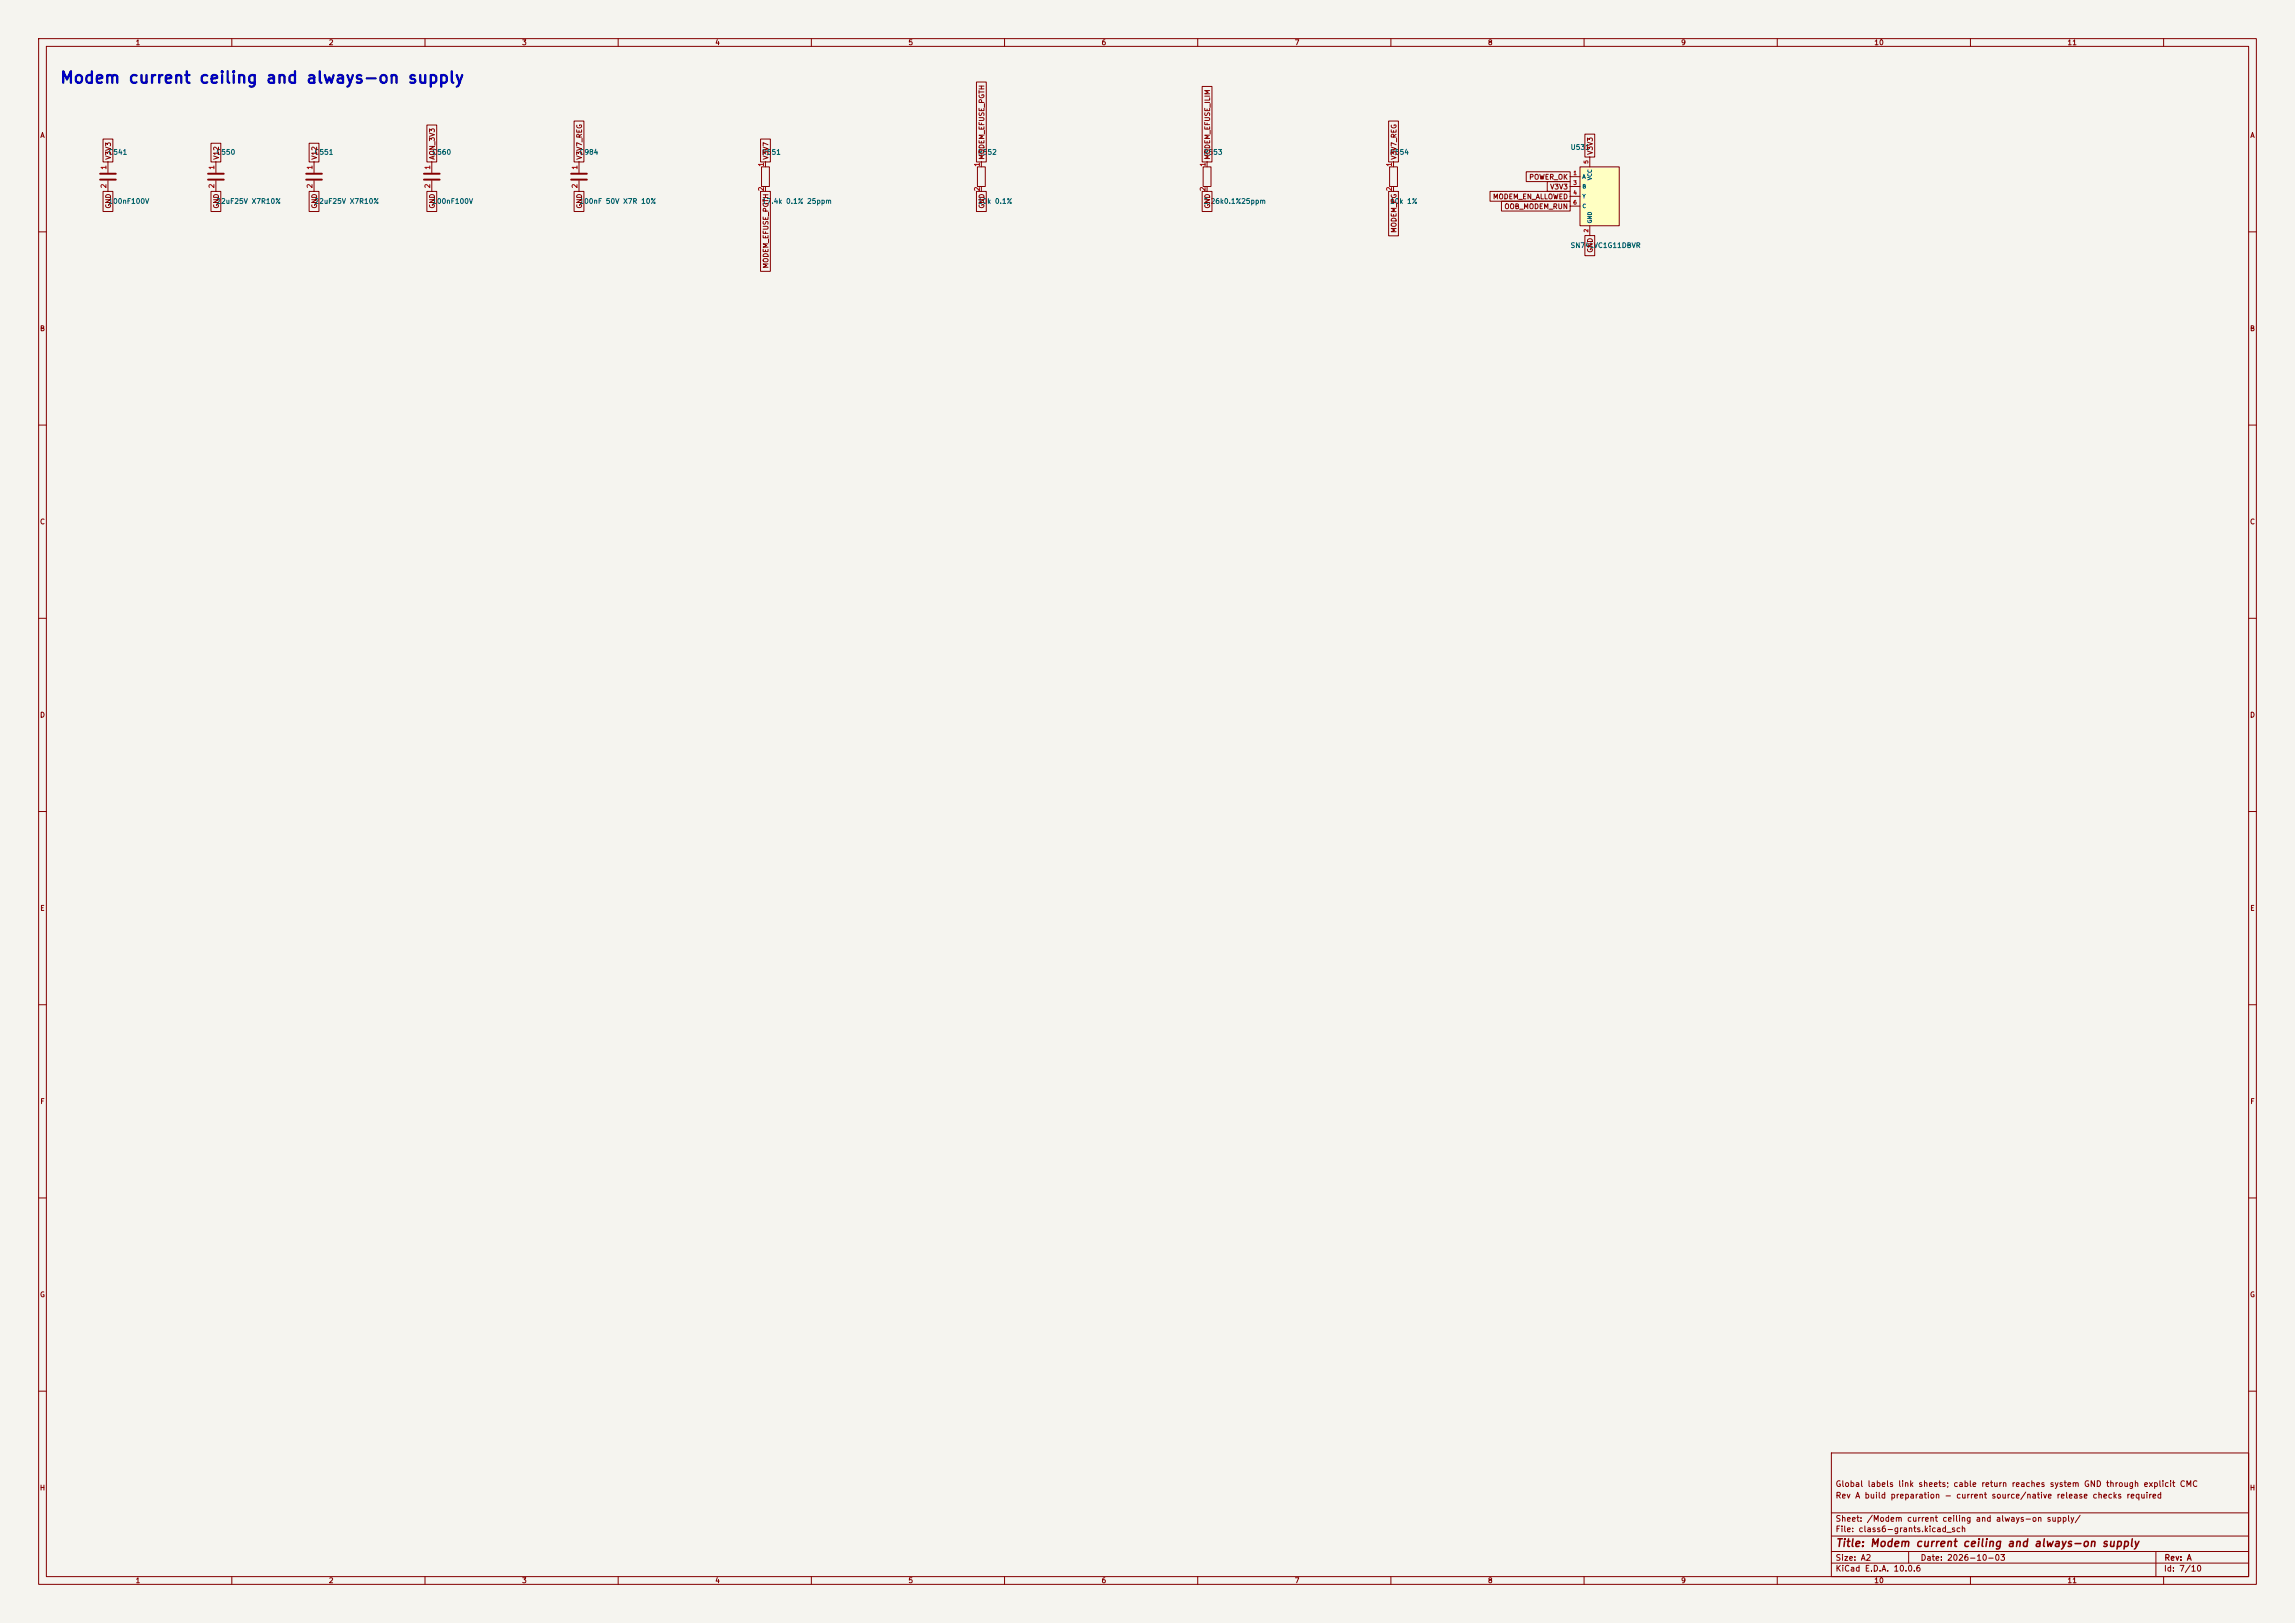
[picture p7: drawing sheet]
<svg xmlns="http://www.w3.org/2000/svg" width="594mm" height="420mm" viewBox="0 0 594 420" stroke-linecap="round" stroke-linejoin="round" font-family="sans-serif">
<defs><g id="words">
<text font-size="3" fill="#0000c2" x="15.3" y="22.3">Modem current ceiling and always-on supply</text>
<text font-size="2" fill="#840000" x="475" y="400.8">Title: Modem current ceiling and always-on supply</text>
<g font-size="1.5" fill="#840000">
<text x="475" y="388.1">Rev A build preparation - current source/native release checks required</text>
<text x="475" y="385.1">Global labels link sheets; cable return reaches system GND through explicit CMC</text>
<text x="475" y="394.1">Sheet: /Modem current ceiling and always-on supply/</text>
<text x="475" y="396.8">File: class6-grants.kicad_sch</text>
<text x="475" y="407">KiCad E.D.A. 10.0.6</text>
<text x="475" y="404.2">Size: A2</text>
<text x="497" y="404.2">Date: 2026-10-03</text>
<text x="560" y="407">Id: 7/10</text>
<text x="560.1" y="404.2">Rev: A</text>
</g>
<g font-size="1.3" fill="#840000">
<text x="35" y="12">1</text>
<text x="85" y="12">2</text>
<text x="135" y="12">3</text>
<text x="185" y="12">4</text>
<text x="235" y="12">5</text>
<text x="285" y="12">6</text>
<text x="335" y="12">7</text>
<text x="385" y="12">8</text>
<text x="435" y="12">9</text>
<text x="485" y="12">10</text>
<text x="535" y="12">11</text>
<text x="10.3" y="36">A</text>
<text x="582.3" y="36">A</text>
<text x="29" y="41.5" transform="rotate(-90 29 41.5)">V3V3</text>
<text x="56.9" y="41.5" transform="rotate(-90 56.9 41.5)">V12</text>
<text x="82.3" y="41.5" transform="rotate(-90 82.3 41.5)">V12</text>
<text x="112.8" y="41.5" transform="rotate(-90 112.8 41.5)">AON_3V3</text>
<text x="150.9" y="41.5" transform="rotate(-90 150.9 41.5)">V3V7_REG</text>
<text x="199.2" y="41.5" transform="rotate(-90 199.2 41.5)">V3V7</text>
<text x="255.1" y="41.5" transform="rotate(-90 255.1 41.5)">MODEM_EFUSE_PGTH</text>
<text x="313.5" y="41.5" transform="rotate(-90 313.5 41.5)">MODEM_EFUSE_ILIM</text>
<text x="361.7" y="41.5" transform="rotate(-90 361.7 41.5)">V3V7_REG</text>
<text x="412.5" y="40.2" transform="rotate(-90 412.5 40.2)">V3V3</text>
<text x="395.7" y="46.8">POWER_OK</text>
<text x="386.3" y="51.9">MODEM_EN_ALLOWED</text>
<text x="401.1" y="49.3">V3V3</text>
<text x="29" y="54.1" transform="rotate(-90 29 54.1)">GND</text>
<text x="56.9" y="54.1" transform="rotate(-90 56.9 54.1)">GND</text>
<text x="82.3" y="54.1" transform="rotate(-90 82.3 54.1)">GND</text>
<text x="112.8" y="54.1" transform="rotate(-90 112.8 54.1)">GND</text>
<text x="150.9" y="54.1" transform="rotate(-90 150.9 54.1)">GND</text>
<text x="255.1" y="54.1" transform="rotate(-90 255.1 54.1)">GND</text>
<text x="313.5" y="54.1" transform="rotate(-90 313.5 54.1)">GND</text>
<text x="389.2" y="54.4">OOB_MODEM_RUN</text>
<text x="361.7" y="60.4" transform="rotate(-90 361.7 60.4)">MODEM_PG</text>
<text x="412.5" y="65.5" transform="rotate(-90 412.5 65.5)">GND</text>
<text x="199.2" y="69.6" transform="rotate(-90 199.2 69.6)">MODEM_EFUSE_PGTH</text>
<text x="10.2" y="86">B</text>
<text x="582.2" y="86">B</text>
<text x="10.2" y="136">C</text>
<text x="582.2" y="136">C</text>
<text x="10.2" y="186">D</text>
<text x="582.2" y="186">D</text>
<text x="10.3" y="236">E</text>
<text x="582.3" y="236">E</text>
<text x="10.3" y="286">F</text>
<text x="582.3" y="286">F</text>
<text x="10.2" y="336">G</text>
<text x="582.2" y="336">G</text>
<text x="10.2" y="386">H</text>
<text x="582.2" y="386">H</text>
<text x="35" y="410">1</text>
<text x="85" y="410">2</text>
<text x="135" y="410">3</text>
<text x="185" y="410">4</text>
<text x="235" y="410">5</text>
<text x="285" y="410">6</text>
<text x="335" y="410">7</text>
<text x="385" y="410">8</text>
<text x="435" y="410">9</text>
<text x="485" y="410">10</text>
<text x="535" y="410">11</text>
</g>
<g font-size="1.3" fill="#006464">
<text x="27.9" y="40.3">C541</text>
<text x="55.9" y="40.3">C550</text>
<text x="81.3" y="40.3">C551</text>
<text x="111.7" y="40.3">C560</text>
<text x="149.8" y="40.3">C984</text>
<text x="197.1" y="40.3">R551</text>
<text x="253" y="40.3">R552</text>
<text x="311.4" y="40.3">R553</text>
<text x="359.6" y="40.3">R554</text>
<text x="406.4" y="39.1">U531</text>
<text x="27.9" y="53">100nF100V</text>
<text x="55.9" y="53">22uF25V X7R10%</text>
<text x="81.3" y="53">22uF25V X7R10%</text>
<text x="111.7" y="53">100nF100V</text>
<text x="149.8" y="53">100nF 50V X7R 10%</text>
<text x="197.1" y="53">17.4k 0.1% 25ppm</text>
<text x="253" y="53">10k 0.1%</text>
<text x="311.4" y="53">2.26k0.1%25ppm</text>
<text x="359.6" y="53">10k 1%</text>
<text x="406.4" y="64.5">SN74LVC1G11DBVR</text>
</g>
<g font-size="1.3" fill="#a90000">
<text x="27.8" y="44" transform="rotate(-90 27.8 44)">1</text>
<text x="55.7" y="44" transform="rotate(-90 55.7 44)">1</text>
<text x="81.1" y="44" transform="rotate(-90 81.1 44)">1</text>
<text x="111.6" y="44" transform="rotate(-90 111.6 44)">1</text>
<text x="149.7" y="44" transform="rotate(-90 149.7 44)">1</text>
<text x="198" y="43.3" transform="rotate(-90 198 43.3)">1</text>
<text x="253.9" y="43.3" transform="rotate(-90 253.9 43.3)">1</text>
<text x="312.3" y="43.3" transform="rotate(-90 312.3 43.3)">1</text>
<text x="360.5" y="43.3" transform="rotate(-90 360.5 43.3)">1</text>
<text x="27.8" y="48.9" transform="rotate(-90 27.8 48.9)">2</text>
<text x="55.7" y="48.9" transform="rotate(-90 55.7 48.9)">2</text>
<text x="81.1" y="48.9" transform="rotate(-90 81.1 48.9)">2</text>
<text x="111.6" y="48.9" transform="rotate(-90 111.6 48.9)">2</text>
<text x="149.7" y="48.9" transform="rotate(-90 149.7 48.9)">2</text>
<text x="198" y="49.6" transform="rotate(-90 198 49.6)">2</text>
<text x="253.9" y="49.6" transform="rotate(-90 253.9 49.6)">2</text>
<text x="312.3" y="49.6" transform="rotate(-90 312.3 49.6)">2</text>
<text x="360.5" y="49.6" transform="rotate(-90 360.5 49.6)">2</text>
</g>
<g font-size="1" fill="#a90000">
<text x="407.1" y="45.5">1</text>
<text x="411.3" y="42.5" transform="rotate(-90 411.3 42.5)">5</text>
<text x="407.1" y="48.1">3</text>
<text x="407.1" y="50.6">4</text>
<text x="407.1" y="53.2">6</text>
<text x="411.3" y="60.3" transform="rotate(-90 411.3 60.3)">2</text>
</g>
<g font-size="1" fill="#006464">
<text x="409.4" y="46.5">A</text>
<text x="412.2" y="46.7" transform="rotate(-90 412.2 46.7)">VCC</text>
<text x="409.4" y="49">B</text>
<text x="409.4" y="51.6">Y</text>
<text x="409.4" y="54.1">C</text>
<text x="412.2" y="57.9" transform="rotate(-90 412.2 57.9)">GND</text>
</g>
</g></defs>
<path d="M0 0h594v420h-594z" fill="#f5f4ef" stroke="#f5f4ef" stroke-width=".26"/>
<g fill="none" stroke="#840000" stroke-width=".26">
<path d="M10 10h574v400h-574zM12 12h570v396h-570zM60 10v2M110 10v2M160 10v2M210 10v2M260 10v2M310 10v2M360 10v2M410 10v2M460 10v2M510 10v2"/>
<path d="M560 10v2M27.9 41.9v2.8M27.9 46.7v2.8M55.9 41.9v2.8M55.9 46.7v2.8M81.3 41.9v2.8M81.3 46.7v2.8M111.8 41.9v2.8M111.8 46.7v2.8M149.9 41.9v2.8M149.9 46.7v2.8M253 43.2h2v5.1h-2z"/>
<path d="M254 41.9v1.3M254 48.3v1.2M311.4 43.2h2v5.1h-2zM312.4 41.9v1.3M312.4 48.3v1.2M359.7 43.2h2v5.1h-2zM360.7 41.9v1.3M360.7 48.3v1.2M10 60h2M582 60h2M10 110h2M582 110h2"/>
<path d="M10 160h2M582 160h2M10 210h2M582 210h2M10 260h2M582 260h2M10 310h2M582 310h2M10 360h2M474 376h108v32h-108zM582 360h2M474 397.5h108"/>
<path d="M474 391.5h108M60 408v2M110 408v2M160 408v2M210 408v2M260 408v2M310 408v2M360 408v2M410 408v2M460 408v2M474 404.5h108M474 401.5h108"/>
<path d="M494 401.5v3M510 408v2M558 401.5v6.5M560 408v2"/>
</g>
<path d="M25.9 45h4.1M25.9 46.5h4.1M53.8 45h4.1M53.8 46.5h4.1M79.2 45h4.1M79.2 46.5h4.1M109.7 45h4.1M109.7 46.5h4.1M147.8 45h4.1M147.8 46.5h4.1" fill="none" stroke="#840000" stroke-width=".51"/>
<path d="M408.9 43.2h10.2v15.2h-10.2z" fill="#ffffc2"/>
<g fill="none" stroke="#840000" stroke-width=".26">
<path d="M26.7 36h2.5v5.9h-2.5zM54.6 37.1h2.6v4.8h-2.6zM80 37.1h2.6v4.8h-2.6zM110.5 32.4h2.5v9.5h-2.5zM148.6 31.3h2.5v10.6h-2.5zM196.8 36h2.6v5.9h-2.6zM252.7 21.2h2.6v20.7h-2.6zM311.1 22.4h2.6v19.5h-2.6zM359.4 31.3h2.6v10.6h-2.6zM410.2 34.7h2.6v5.9h-2.6zM26.7 49.5h2.5v5.2h-2.5zM54.6 49.5h2.6v5.2h-2.6z"/>
<path d="M80 49.5h2.6v5.2h-2.6zM110.5 49.5h2.5v5.2h-2.5zM148.6 49.5h2.5v5.2h-2.5zM196.8 49.5h2.6v20.7h-2.6zM197.1 43.2h2v5.1h-2zM198.1 41.9v1.3M198.1 48.3v1.2M252.7 49.5h2.6v5.2h-2.6zM311.1 49.5h2.6v5.2h-2.6zM359.4 49.5h2.6v11.5h-2.6zM385.7 49.5h20.7v2.6h-20.7zM388.6 52.1h17.8v2.5h-17.8z"/>
<path d="M395 44.4h11.4v2.6h-11.4zM400.5 47h5.9v2.5h-5.9zM406.4 45.7h2.5M406.4 48.3h2.5M406.4 50.8h2.5M406.4 53.3h2.5M408.9 43.2h10.2v15.2h-10.2zM411.5 40.6v2.6M411.5 58.4v2.6M410.2 61h2.6v5.2h-2.6z"/>
</g>
<use href="#words"/>
</svg>
